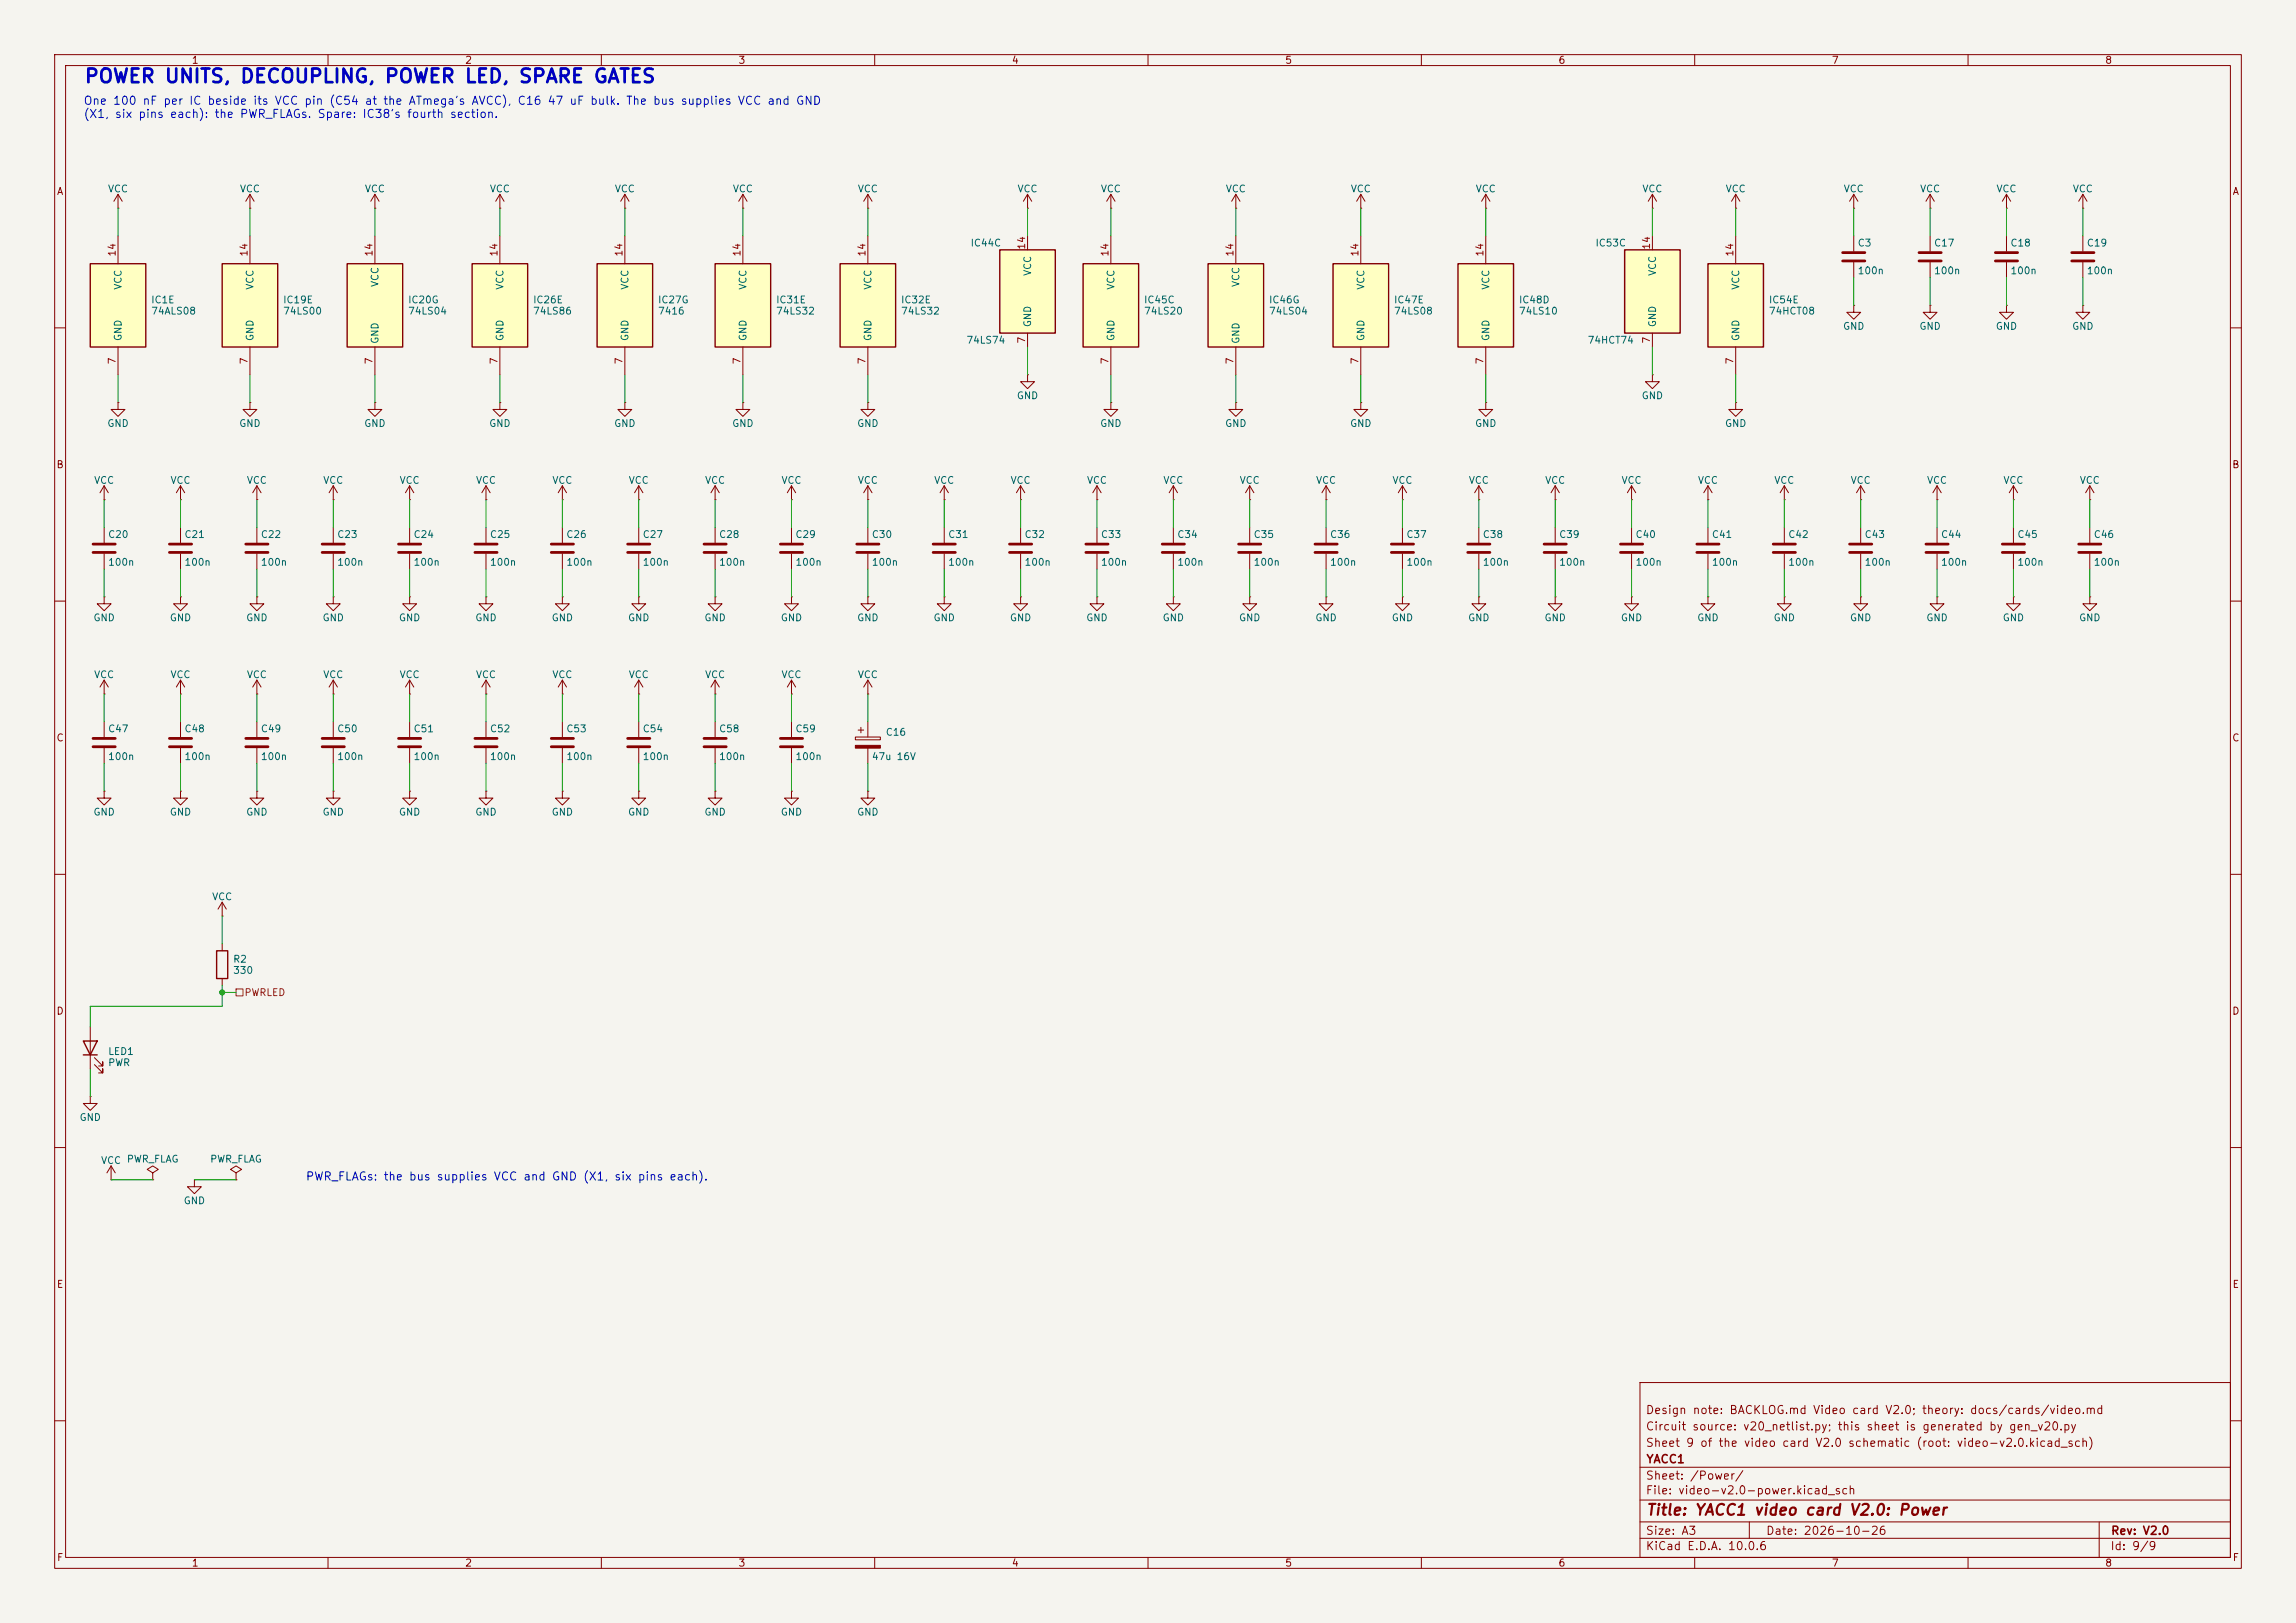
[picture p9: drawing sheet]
<svg xmlns="http://www.w3.org/2000/svg" width="420mm" height="297mm" viewBox="0 0 420 297" stroke-linecap="round" stroke-linejoin="round" font-family="sans-serif">
<defs><g id="words">
<text font-size="2.5" fill="#0000c2" x="15.3" y="15.8">POWER UNITS, DECOUPLING, POWER LED, SPARE GATES</text>
<text font-size="2" fill="#840000" x="301" y="277.8">Title: YACC1 video card V2.0: Power</text>
<g font-size="1.5" fill="#0000c2">
<text x="15.2" y="19.5">One 100 nF per IC beside its VCC pin (C54 at the ATmega's AVCC), C16 47 uF bulk. The bus supplies VCC and GND</text>
<text x="15.2" y="22">(X1, six pins each): the PWR_FLAGs. Spare: IC38's fourth section.</text>
<text x="55.8" y="216.4">PWR_FLAGs: the bus supplies VCC and GND (X1, six pins each).</text>
</g>
<g font-size="1.5" fill="#840000">
<text x="300.9" y="262.1">Circuit source: v20_netlist.py; this sheet is generated by gen_v20.py</text>
<text x="300.9" y="259.1">Design note: BACKLOG.md Video card V2.0; theory: docs/cards/video.md</text>
<text x="300.9" y="265.1">Sheet 9 of the video card V2.0 schematic (root: video-v2.0.kicad_sch)</text>
<text x="301" y="268.1">YACC1</text>
<text x="300.9" y="273.8">File: video-v2.0-power.kicad_sch</text>
<text x="300.9" y="271.1">Sheet: /Power/</text>
<text x="300.9" y="281.2">Size: A3</text>
<text x="322.9" y="281.2">Date: 2026-10-26</text>
<text x="386" y="281.2">Rev: V2.0</text>
<text x="300.9" y="284">KiCad E.D.A. 10.0.6</text>
<text x="385.9" y="284">Id: 9/9</text>
</g>
<g font-size="1.3" fill="#840000">
<text x="35" y="12">1</text>
<text x="85" y="12">2</text>
<text x="135" y="12">3</text>
<text x="185" y="12">4</text>
<text x="235" y="12">5</text>
<text x="285" y="12">6</text>
<text x="335" y="12">7</text>
<text x="385" y="12">8</text>
<text x="10.3" y="36">A</text>
<text x="408.3" y="36">A</text>
<text x="10.2" y="86">B</text>
<text x="408.2" y="86">B</text>
<text x="10.2" y="136">C</text>
<text x="408.2" y="136">C</text>
<text x="10.2" y="186">D</text>
<text x="408.2" y="186">D</text>
<text x="10.3" y="236">E</text>
<text x="408.3" y="236">E</text>
<text x="10.3" y="286">F</text>
<text x="35" y="287">1</text>
<text x="85" y="287">2</text>
<text x="135" y="287">3</text>
<text x="185" y="287">4</text>
<text x="235" y="287">5</text>
<text x="285" y="287">6</text>
<text x="335" y="287">7</text>
<text x="385" y="287">8</text>
<text x="408.3" y="286">F</text>
</g>
<g font-size="1.3" fill="#006464">
<text x="19.6" y="35.5">VCC</text>
<text x="43.8" y="35.5">VCC</text>
<text x="66.6" y="35.5">VCC</text>
<text x="89.5" y="35.5">VCC</text>
<text x="112.4" y="35.5">VCC</text>
<text x="133.9" y="35.5">VCC</text>
<text x="156.8" y="35.5">VCC</text>
<text x="186" y="35.5">VCC</text>
<text x="201.3" y="35.5">VCC</text>
<text x="224.1" y="35.5">VCC</text>
<text x="247" y="35.5">VCC</text>
<text x="269.8" y="35.5">VCC</text>
<text x="300.3" y="35.5">VCC</text>
<text x="315.6" y="35.5">VCC</text>
<text x="337.1" y="35.5">VCC</text>
<text x="351.1" y="35.5">VCC</text>
<text x="365.1" y="35.5">VCC</text>
<text x="379.1" y="35.5">VCC</text>
<text x="177.4" y="45.4">IC44C</text>
<text x="291.7" y="45.4">IC53C</text>
<text x="339.7" y="45.4">C3</text>
<text x="353.7" y="45.4">C17</text>
<text x="367.6" y="45.4">C18</text>
<text x="381.6" y="45.4">C19</text>
<text x="22.6" y="53.1" transform="rotate(-90 22.6 53.1)">VCC</text>
<text x="46.7" y="53.1" transform="rotate(-90 46.7 53.1)">VCC</text>
<text x="69.5" y="52.6" transform="rotate(-90 69.5 52.6)">VCC</text>
<text x="92.4" y="53.1" transform="rotate(-90 92.4 53.1)">VCC</text>
<text x="115.3" y="53.1" transform="rotate(-90 115.3 53.1)">VCC</text>
<text x="136.9" y="53.1" transform="rotate(-90 136.9 53.1)">VCC</text>
<text x="159.7" y="53.1" transform="rotate(-90 159.7 53.1)">VCC</text>
<text x="188.9" y="50.6" transform="rotate(-90 188.9 50.6)">VCC</text>
<text x="204.2" y="53.1" transform="rotate(-90 204.2 53.1)">VCC</text>
<text x="227" y="52.6" transform="rotate(-90 227 52.6)">VCC</text>
<text x="249.9" y="53.1" transform="rotate(-90 249.9 53.1)">VCC</text>
<text x="272.7" y="53.1" transform="rotate(-90 272.7 53.1)">VCC</text>
<text x="303.2" y="50.6" transform="rotate(-90 303.2 50.6)">VCC</text>
<text x="318.5" y="53.1" transform="rotate(-90 318.5 53.1)">VCC</text>
<text x="339.7" y="50.5">100n</text>
<text x="353.7" y="50.5">100n</text>
<text x="367.6" y="50.5">100n</text>
<text x="381.6" y="50.5">100n</text>
<text x="27.6" y="55.8">IC1E</text>
<text x="27.6" y="57.9">74ALS08</text>
<text x="51.7" y="55.8">IC19E</text>
<text x="51.7" y="57.9">74LS00</text>
<text x="74.5" y="55.8">IC20G</text>
<text x="74.5" y="57.9">74LS04</text>
<text x="97.4" y="55.8">IC26E</text>
<text x="97.4" y="57.9">74LS86</text>
<text x="120.3" y="55.8">IC27G</text>
<text x="120.3" y="57.9">7416</text>
<text x="141.9" y="55.8">IC31E</text>
<text x="141.9" y="57.9">74LS32</text>
<text x="164.7" y="55.8">IC32E</text>
<text x="164.7" y="57.9">74LS32</text>
<text x="188.9" y="60" transform="rotate(-90 188.9 60)">GND</text>
<text x="209.2" y="55.8">IC45C</text>
<text x="209.2" y="57.9">74LS20</text>
<text x="232" y="55.8">IC46G</text>
<text x="232" y="57.9">74LS04</text>
<text x="254.9" y="55.8">IC47E</text>
<text x="254.9" y="57.9">74LS08</text>
<text x="277.7" y="55.8">IC48D</text>
<text x="277.7" y="57.9">74LS10</text>
<text x="303.2" y="60" transform="rotate(-90 303.2 60)">GND</text>
<text x="323.5" y="55.8">IC54E</text>
<text x="323.5" y="57.9">74HCT08</text>
<text x="22.6" y="62.5" transform="rotate(-90 22.6 62.5)">GND</text>
<text x="46.7" y="62.5" transform="rotate(-90 46.7 62.5)">GND</text>
<text x="69.5" y="63" transform="rotate(-90 69.5 63)">GND</text>
<text x="92.4" y="62.5" transform="rotate(-90 92.4 62.5)">GND</text>
<text x="115.3" y="62.5" transform="rotate(-90 115.3 62.5)">GND</text>
<text x="136.9" y="62.5" transform="rotate(-90 136.9 62.5)">GND</text>
<text x="159.7" y="62.5" transform="rotate(-90 159.7 62.5)">GND</text>
<text x="176.7" y="63.2">74LS74</text>
<text x="204.2" y="62.5" transform="rotate(-90 204.2 62.5)">GND</text>
<text x="227" y="63" transform="rotate(-90 227 63)">GND</text>
<text x="249.9" y="62.5" transform="rotate(-90 249.9 62.5)">GND</text>
<text x="272.7" y="62.5" transform="rotate(-90 272.7 62.5)">GND</text>
<text x="290.3" y="63.2">74HCT74</text>
<text x="318.5" y="62.5" transform="rotate(-90 318.5 62.5)">GND</text>
<text x="337" y="60.7">GND</text>
<text x="351" y="60.7">GND</text>
<text x="365" y="60.7">GND</text>
<text x="378.9" y="60.7">GND</text>
<text x="185.9" y="73.4">GND</text>
<text x="300.2" y="73.4">GND</text>
<text x="19.5" y="78.4">GND</text>
<text x="43.7" y="78.4">GND</text>
<text x="66.5" y="78.4">GND</text>
<text x="89.4" y="78.4">GND</text>
<text x="112.2" y="78.4">GND</text>
<text x="133.8" y="78.4">GND</text>
<text x="156.7" y="78.4">GND</text>
<text x="201.1" y="78.4">GND</text>
<text x="224" y="78.4">GND</text>
<text x="246.9" y="78.4">GND</text>
<text x="269.7" y="78.4">GND</text>
<text x="315.4" y="78.4">GND</text>
<text x="17.1" y="88.8">VCC</text>
<text x="31.1" y="88.8">VCC</text>
<text x="45" y="88.8">VCC</text>
<text x="59" y="88.8">VCC</text>
<text x="73" y="88.8">VCC</text>
<text x="87" y="88.8">VCC</text>
<text x="100.9" y="88.8">VCC</text>
<text x="114.9" y="88.8">VCC</text>
<text x="128.9" y="88.8">VCC</text>
<text x="142.8" y="88.8">VCC</text>
<text x="156.8" y="88.8">VCC</text>
<text x="170.8" y="88.8">VCC</text>
<text x="184.7" y="88.8">VCC</text>
<text x="198.7" y="88.8">VCC</text>
<text x="212.7" y="88.8">VCC</text>
<text x="226.7" y="88.8">VCC</text>
<text x="240.6" y="88.8">VCC</text>
<text x="254.6" y="88.8">VCC</text>
<text x="268.6" y="88.8">VCC</text>
<text x="282.5" y="88.8">VCC</text>
<text x="296.5" y="88.8">VCC</text>
<text x="310.5" y="88.8">VCC</text>
<text x="324.4" y="88.8">VCC</text>
<text x="338.4" y="88.8">VCC</text>
<text x="352.4" y="88.8">VCC</text>
<text x="366.4" y="88.8">VCC</text>
<text x="380.3" y="88.8">VCC</text>
<text x="19.7" y="98.8">C20</text>
<text x="33.6" y="98.8">C21</text>
<text x="47.6" y="98.8">C22</text>
<text x="61.6" y="98.8">C23</text>
<text x="75.5" y="98.8">C24</text>
<text x="89.5" y="98.8">C25</text>
<text x="103.5" y="98.8">C26</text>
<text x="117.5" y="98.8">C27</text>
<text x="131.4" y="98.8">C28</text>
<text x="145.4" y="98.8">C29</text>
<text x="159.4" y="98.8">C30</text>
<text x="173.3" y="98.8">C31</text>
<text x="187.3" y="98.8">C32</text>
<text x="201.3" y="98.8">C33</text>
<text x="215.2" y="98.8">C34</text>
<text x="229.2" y="98.8">C35</text>
<text x="243.2" y="98.8">C36</text>
<text x="257.2" y="98.8">C37</text>
<text x="271.1" y="98.8">C38</text>
<text x="285.1" y="98.8">C39</text>
<text x="299.1" y="98.8">C40</text>
<text x="313" y="98.8">C41</text>
<text x="327" y="98.8">C42</text>
<text x="341" y="98.8">C43</text>
<text x="354.9" y="98.8">C44</text>
<text x="368.9" y="98.8">C45</text>
<text x="382.9" y="98.8">C46</text>
<text x="19.7" y="103.8">100n</text>
<text x="33.6" y="103.8">100n</text>
<text x="47.6" y="103.8">100n</text>
<text x="61.6" y="103.8">100n</text>
<text x="75.5" y="103.8">100n</text>
<text x="89.5" y="103.8">100n</text>
<text x="103.5" y="103.8">100n</text>
<text x="117.5" y="103.8">100n</text>
<text x="131.4" y="103.8">100n</text>
<text x="145.4" y="103.8">100n</text>
<text x="159.4" y="103.8">100n</text>
<text x="173.3" y="103.8">100n</text>
<text x="187.3" y="103.8">100n</text>
<text x="201.3" y="103.8">100n</text>
<text x="215.2" y="103.8">100n</text>
<text x="229.2" y="103.8">100n</text>
<text x="243.2" y="103.8">100n</text>
<text x="257.2" y="103.8">100n</text>
<text x="271.1" y="103.8">100n</text>
<text x="285.1" y="103.8">100n</text>
<text x="299.1" y="103.8">100n</text>
<text x="313" y="103.8">100n</text>
<text x="327" y="103.8">100n</text>
<text x="341" y="103.8">100n</text>
<text x="354.9" y="103.8">100n</text>
<text x="368.9" y="103.8">100n</text>
<text x="382.9" y="103.8">100n</text>
<text x="17" y="114">GND</text>
<text x="31" y="114">GND</text>
<text x="44.9" y="114">GND</text>
<text x="58.9" y="114">GND</text>
<text x="72.9" y="114">GND</text>
<text x="86.8" y="114">GND</text>
<text x="100.8" y="114">GND</text>
<text x="114.8" y="114">GND</text>
<text x="128.7" y="114">GND</text>
<text x="142.7" y="114">GND</text>
<text x="156.7" y="114">GND</text>
<text x="170.7" y="114">GND</text>
<text x="184.6" y="114">GND</text>
<text x="198.6" y="114">GND</text>
<text x="212.6" y="114">GND</text>
<text x="226.5" y="114">GND</text>
<text x="240.5" y="114">GND</text>
<text x="254.5" y="114">GND</text>
<text x="268.4" y="114">GND</text>
<text x="282.4" y="114">GND</text>
<text x="296.4" y="114">GND</text>
<text x="310.4" y="114">GND</text>
<text x="324.3" y="114">GND</text>
<text x="338.3" y="114">GND</text>
<text x="352.3" y="114">GND</text>
<text x="366.2" y="114">GND</text>
<text x="380.2" y="114">GND</text>
<text x="17.1" y="124.4">VCC</text>
<text x="31.1" y="124.4">VCC</text>
<text x="45" y="124.4">VCC</text>
<text x="59" y="124.4">VCC</text>
<text x="73" y="124.4">VCC</text>
<text x="87" y="124.4">VCC</text>
<text x="100.9" y="124.4">VCC</text>
<text x="114.9" y="124.4">VCC</text>
<text x="128.9" y="124.4">VCC</text>
<text x="142.8" y="124.4">VCC</text>
<text x="156.8" y="124.4">VCC</text>
<text x="19.7" y="134.3">C47</text>
<text x="33.6" y="134.3">C48</text>
<text x="47.6" y="134.3">C49</text>
<text x="61.6" y="134.3">C50</text>
<text x="75.5" y="134.3">C51</text>
<text x="89.5" y="134.3">C52</text>
<text x="103.5" y="134.3">C53</text>
<text x="117.5" y="134.3">C54</text>
<text x="131.4" y="134.3">C58</text>
<text x="145.4" y="134.3">C59</text>
<text x="161.9" y="134.9">C16</text>
<text x="19.7" y="139.4">100n</text>
<text x="33.6" y="139.4">100n</text>
<text x="47.6" y="139.4">100n</text>
<text x="61.6" y="139.4">100n</text>
<text x="75.5" y="139.4">100n</text>
<text x="89.5" y="139.4">100n</text>
<text x="103.5" y="139.4">100n</text>
<text x="117.5" y="139.4">100n</text>
<text x="131.4" y="139.4">100n</text>
<text x="145.4" y="139.4">100n</text>
<text x="159.4" y="139.4">47u 16V</text>
<text x="17" y="149.6">GND</text>
<text x="31" y="149.6">GND</text>
<text x="44.9" y="149.6">GND</text>
<text x="58.9" y="149.6">GND</text>
<text x="72.9" y="149.6">GND</text>
<text x="86.8" y="149.6">GND</text>
<text x="100.8" y="149.6">GND</text>
<text x="114.8" y="149.6">GND</text>
<text x="128.7" y="149.6">GND</text>
<text x="142.7" y="149.6">GND</text>
<text x="156.7" y="149.6">GND</text>
<text x="38.7" y="165">VCC</text>
<text x="42.5" y="176.5">R2</text>
<text x="42.5" y="178.5">330</text>
<text x="19.7" y="193.4">LED1</text>
<text x="19.7" y="195.4">PWR</text>
<text x="14.4" y="205.4">GND</text>
<text x="18.4" y="213.3">VCC PWR_FLAG</text>
<text x="38.3" y="213.1">PWR_FLAG</text>
<text x="33.5" y="220.7">GND</text>
</g>
<g font-size="1.3" fill="#a90000">
<text x="21.5" y="47.1" transform="rotate(-90 21.5 47.1)">14</text>
<text x="45.6" y="47.1" transform="rotate(-90 45.6 47.1)">14</text>
<text x="68.4" y="47.1" transform="rotate(-90 68.4 47.1)">14</text>
<text x="91.3" y="47.1" transform="rotate(-90 91.3 47.1)">14</text>
<text x="114.2" y="47.1" transform="rotate(-90 114.2 47.1)">14</text>
<text x="135.8" y="47.1" transform="rotate(-90 135.8 47.1)">14</text>
<text x="158.6" y="47.1" transform="rotate(-90 158.6 47.1)">14</text>
<text x="187.8" y="45.8" transform="rotate(-90 187.8 45.8)">14</text>
<text x="203.1" y="47.1" transform="rotate(-90 203.1 47.1)">14</text>
<text x="225.9" y="47.1" transform="rotate(-90 225.9 47.1)">14</text>
<text x="248.8" y="47.1" transform="rotate(-90 248.8 47.1)">14</text>
<text x="271.6" y="47.1" transform="rotate(-90 271.6 47.1)">14</text>
<text x="302.1" y="45.8" transform="rotate(-90 302.1 45.8)">14</text>
<text x="317.4" y="47.1" transform="rotate(-90 317.4 47.1)">14</text>
<text x="187.8" y="63" transform="rotate(-90 187.8 63)">7</text>
<text x="302.1" y="63" transform="rotate(-90 302.1 63)">7</text>
<text x="21.5" y="66.8" transform="rotate(-90 21.5 66.8)">7</text>
<text x="45.6" y="66.8" transform="rotate(-90 45.6 66.8)">7</text>
<text x="68.4" y="66.8" transform="rotate(-90 68.4 66.8)">7</text>
<text x="91.3" y="66.8" transform="rotate(-90 91.3 66.8)">7</text>
<text x="114.2" y="66.8" transform="rotate(-90 114.2 66.8)">7</text>
<text x="135.8" y="66.8" transform="rotate(-90 135.8 66.8)">7</text>
<text x="158.6" y="66.8" transform="rotate(-90 158.6 66.8)">7</text>
<text x="203.1" y="66.8" transform="rotate(-90 203.1 66.8)">7</text>
<text x="225.9" y="66.8" transform="rotate(-90 225.9 66.8)">7</text>
<text x="248.8" y="66.8" transform="rotate(-90 248.8 66.8)">7</text>
<text x="271.6" y="66.8" transform="rotate(-90 271.6 66.8)">7</text>
<text x="317.4" y="66.8" transform="rotate(-90 317.4 66.8)">7</text>
</g>
<text font-size="1.3" fill="#725600" x="44.6" y="182.6">PWRLED</text>
</g></defs>
<path d="M0 0h420v297h-420z" fill="#f5f4ef" stroke="#f5f4ef" stroke-width=".18"/>
<g fill="none" stroke="#840000" stroke-width=".18">
<path d="M10 10h400v277h-400zM12 12h396v273h-396zM60 10v2M110 10v2M160 10v2M210 10v2M260 10v2M310 10v2M360 10v2M188 38.1h.1M188 35.6l-.8 1.2M188 35.6l.7 1.2"/>
<path d="M188 35.6v2.5M10 60h2M408 60h2M74.9 96.5v2.8M10 110h2M74.9 101.3v2.8M408 110h2M10 160h2M144.8 144.8v1.3h1.2l-1.2 1.2-1.3-1.2h1.3M144.8 144.8h.1M408 160h2M10 210h2"/>
<path d="M408 210h2M300 253h108v32h-108zM10 260h2M300 278.5h108M300 274.5h108M300 268.5h108M320 278.5v3M384 278.5v6.5M408 260h2M60 285v2M110 285v2M160 285v2"/>
<path d="M210 285v2M260 285v2M300 281.5h108M310 285v2M360 285v2"/>
</g>
<path d="M72.9 99.6h4.1M72.9 101.1h4.1" fill="none" stroke="#840000" stroke-width=".51"/>
<path d="M198.1 48.3h10.2v15.2h-10.2z" fill="#ffffc2"/>
<path d="M198.1 48.3h10.2v15.2h-10.2zM15.2 190.5h2.6l-1.3 2.5zM15.2 193h2.6" fill="none" stroke="#840000" stroke-width=".25"/>
<g fill="none" stroke="#840000" stroke-width=".18">
<path d="M203.2 43.2v5.1M188 68.6v1.3h1.2l-1.2 1.2-1.3-1.2h1.3M188 68.6h.1M203.2 63.5v5.1M284.5 91.4h.1M284.5 88.9l-.8 1.3M284.5 88.9l.7 1.3M284.5 88.9v2.5M326.4 96.5v2.8M284.5 109.2v1.3h1.2l-1.2 1.3-1.3-1.3h1.3M284.5 109.2h.1M326.4 101.3v2.8"/>
<path d="M116.8 132.1v2.8M116.8 136.9v2.8M144.8 132.1v2.8M144.8 136.9v2.8M40.6 167.6h.1M40.6 165.1l-.7 1.3M40.6 165.1l.8 1.3M40.6 165.1v2.5M16.5 188v7.6M17.3 194.8l1.5 1.5v-.7v.7h-.8M17.3 193.5l1.5 1.6v-.8v.8h-.8M43.2 214.6l1-.6-1-.6-1 .6 1 .6v1.3"/>
<path d="M43.2 215.9h.1"/>
</g>
<path d="M324.4 99.6h4M324.4 101.1h4M114.8 135.1h4.1M114.8 136.7h4.1M142.7 135.1h4.1M142.7 136.7h4.1" fill="none" stroke="#840000" stroke-width=".51"/>
<path d="M312.4 48.3h10.2v15.2h-10.2z" fill="#ffffc2"/>
<path d="M312.4 48.3h10.2v15.2h-10.2z" fill="none" stroke="#840000" stroke-width=".25"/>
<g fill="none" stroke="#840000" stroke-width=".18">
<path d="M302.3 38.1h.1M302.3 35.6l-.8 1.2M302.3 35.6l.7 1.2M302.3 35.6v2.5M317.5 43.2v5.1M302.3 68.6v1.3h1.2l-1.2 1.2-1.3-1.2h1.3M302.3 68.6h.1M317.5 73.7v1.2h1.3l-1.3 1.3-1.3-1.3h1.3M317.5 73.7h.1M317.5 63.5v5.1M298.4 91.4h.1M298.4 88.9v2.5"/>
<path d="M298.4 96.5v2.8M298.4 88.9l-.7 1.3M298.4 88.9l.8 1.3M312.4 91.4h.1M312.4 88.9l-.7 1.3M312.4 88.9l.8 1.3M312.4 88.9v2.5M326.4 91.4h.1M326.4 88.9l-.8 1.3M326.4 88.9l.8 1.3M326.4 88.9v2.5M298.4 109.2v1.3h1.3l-1.3 1.3-1.2-1.3h1.2"/>
<path d="M298.4 109.2h.1M298.4 101.3v2.8M19 127h.1M19 124.5l-.7 1.2M19 124.5l.8 1.2M19 124.5v2.5M19 144.8v1.3h1.3l-1.3 1.2-1.2-1.2h1.2M19 144.8h.1M20.3 215.9h.1M20.3 213.4l-.7 1.2M20.3 213.4l.8 1.2M20.3 213.4v2.5"/>
<path d="M27.9 214.6l1.1-.6-1.1-.6-1 .6 1 .6v1.3M27.9 215.9h.1M35.6 215.9v1.3h1.2l-1.2 1.2-1.3-1.2h1.3M35.6 215.9h.1"/>
</g>
<path d="M296.4 99.6h4.1M296.4 101.1h4.1" fill="none" stroke="#840000" stroke-width=".51"/>
<path d="M297.2 45.7h10.1v15.3h-10.1z" fill="#ffffc2"/>
<path d="M297.2 45.7h10.1v15.3h-10.1z" fill="none" stroke="#840000" stroke-width=".25"/>
<g fill="none" stroke="#840000" stroke-width=".18">
<path d="M203.2 38.1h.1M203.2 35.6l-.8 1.2M203.2 35.6l.8 1.2M203.2 35.6v2.5M317.5 38.1h.1M317.5 35.6l-.8 1.2M317.5 35.6l.8 1.2M317.5 35.6v2.5M339.1 38.1h.1M339.1 35.6v2.5M339.1 35.6l-.8 1.2M339.1 35.6l.8 1.2"/>
<path d="M353.1 38.1h.1M353.1 35.6v2.5M353.1 35.6l-.8 1.2M353.1 35.6l.7 1.2M367 38.1h.1M367 35.6v2.5M367 35.6l-.7 1.2M367 35.6l.8 1.2M381 38.1h.1M381 35.6v2.5M381 35.6l-.8 1.2M381 35.6l.8 1.2"/>
<path d="M302.3 43.2v2.5M339.1 55.9v1.3h1.3l-1.3 1.2-1.3-1.2h1.3M339.1 55.9h.1M339.1 43.2v2.8M339.1 48v2.8M353.1 55.9v1.3h1.2l-1.2 1.2-1.3-1.2h1.3M353.1 55.9h.1M353.1 43.2v2.8M353.1 48v2.8M367 55.9v1.3h1.3l-1.3 1.2-1.2-1.2h1.2M367 55.9h.1M367 43.2v2.8"/>
<path d="M367 48v2.8M381 55.9v1.3h1.3l-1.3 1.2-1.3-1.2h1.3M381 55.9h.1M381 43.2v2.8M381 48v2.8M302.3 61v2.5M33 91.4h.1M33 88.9v2.5M33 96.5v2.8M33 88.9l-.7 1.3M33 88.9l.8 1.3M47 91.4h.1"/>
<path d="M47 88.9l-.8 1.3M47 88.9l.8 1.3M47 88.9v2.5M47 96.5v2.8M61 91.4h.1M61 88.9v2.5M61 96.5v2.8M61 88.9l-.8 1.3M61 88.9l.7 1.3M186.7 91.4h.1M186.7 88.9v2.5M186.7 96.5v2.8"/>
<path d="M186.7 88.9l-.8 1.3M186.7 88.9l.8 1.3M200.7 91.4h.1M200.7 88.9v2.5M200.7 96.5v2.8M200.7 88.9l-.8 1.3M200.7 88.9l.7 1.3M214.6 91.4h.1M214.6 88.9v2.5M214.6 96.5v2.8M214.6 88.9l-.7 1.3M214.6 88.9l.8 1.3"/>
<path d="M340.4 91.4h.1M340.4 88.9v2.5M340.4 96.5v2.8M340.4 88.9l-.8 1.3M340.4 88.9l.7 1.3M354.3 91.4h.1M354.3 88.9v2.5M354.3 96.5v2.8M354.3 88.9l-.7 1.3M354.3 88.9l.8 1.3M368.3 91.4h.1M368.3 88.9v2.5"/>
<path d="M368.3 96.5v2.8M368.3 88.9l-.8 1.3M368.3 88.9l.8 1.3M382.3 91.4h.1M382.3 88.9v2.5M382.3 96.5v2.8M382.3 88.9l-.8 1.3M382.3 88.9l.7 1.3M33 109.2v1.3h1.3l-1.3 1.3-1.3-1.3h1.3M33 109.2h.1M33 101.3v2.8M47 109.2v1.3h1.3l-1.3 1.3-1.3-1.3h1.3"/>
<path d="M47 109.2h.1M47 101.3v2.8M61 109.2v1.3h1.2l-1.2 1.3-1.3-1.3h1.3M61 109.2h.1M61 101.3v2.8M186.7 109.2v1.3h1.3l-1.3 1.3-1.3-1.3h1.3M186.7 109.2h.1M186.7 101.3v2.8M200.7 109.2v1.3h1.2l-1.2 1.3-1.3-1.3h1.3M200.7 109.2h.1M200.7 101.3v2.8M214.6 109.2v1.3h1.3l-1.3 1.3-1.2-1.3h1.2"/>
<path d="M214.6 109.2h.1M214.6 101.3v2.8M340.4 109.2v1.3h1.2l-1.2 1.3-1.3-1.3h1.3M340.4 109.2h.1M340.4 101.3v2.8M354.3 109.2v1.3h1.3l-1.3 1.3-1.2-1.3h1.2M354.3 109.2h.1M354.3 101.3v2.8M368.3 109.2v1.3h1.3l-1.3 1.3-1.3-1.3h1.3M368.3 109.2h.1M368.3 101.3v2.8M382.3 109.2v1.3h1.2l-1.2 1.3-1.3-1.3h1.3"/>
<path d="M382.3 109.2h.1M382.3 101.3v2.8M19 132.1v2.8M19 136.9v2.8M33 127h.1M33 124.5v2.5M33 132.1v2.8M33 136.9v2.8M33 124.5l-.7 1.2M33 124.5l.8 1.2M47 127h.1M47 124.5v2.5"/>
<path d="M47 132.1v2.8M47 136.9v2.8M47 124.5l-.8 1.2M47 124.5l.8 1.2M61 127h.1M61 124.5l-.8 1.2M61 124.5l.7 1.2M61 124.5v2.5M61 132.1v2.8M61 136.9v2.8M130.8 127h.1M130.8 124.5v2.5"/>
<path d="M130.8 132.1v2.8M130.8 136.9v2.8M130.8 124.5l-.8 1.2M130.8 124.5l.8 1.2M144.8 127h.1M144.8 124.5l-.8 1.2M144.8 124.5l.7 1.2M144.8 124.5v2.5M33 144.8v1.3h1.3l-1.3 1.2-1.3-1.2h1.3M33 144.8h.1M47 144.8v1.3h1.3l-1.3 1.2-1.3-1.2h1.3M47 144.8h.1"/>
<path d="M61 144.8v1.3h1.2l-1.2 1.2-1.3-1.2h1.3M61 144.8h.1"/>
</g>
<g fill="none" stroke="#840000" stroke-width=".51">
<path d="M337.1 46.2h4M337.1 47.8h4M351 46.2h4.1M351 47.8h4.1M365 46.2h4.1M365 47.8h4.1M379 46.2h4M379 47.8h4M31 99.6h4.1M45 99.6h4M58.9 99.6h4.1M184.7 99.6h4"/>
<path d="M198.6 99.6h4.1M212.6 99.6h4.1M338.3 99.6h4.1M352.3 99.6h4.1M366.3 99.6h4M380.2 99.6h4.1M31 101.1h4.1M45 101.1h4M58.9 101.1h4.1M184.7 101.1h4M198.6 101.1h4.1M212.6 101.1h4.1"/>
<path d="M338.3 101.1h4.1M352.3 101.1h4.1M366.3 101.1h4M380.2 101.1h4.1M17 135.1h4.1M17 136.7h4.1M31 135.1h4.1M31 136.7h4.1M45 135.1h4M45 136.7h4M58.9 135.1h4.1M58.9 136.7h4.1"/>
<path d="M128.8 135.1h4M128.8 136.7h4"/>
</g>
<path d="M182.9 45.7h10.1v15.3h-10.1z" fill="#ffffc2"/>
<path d="M182.9 45.7h10.1v15.3h-10.1zM39.6 174h2.1v5.1h-2.1z" fill="none" stroke="#840000" stroke-width=".25"/>
<g fill="none" stroke="#840000" stroke-width=".18">
<path d="M248.9 38.1h.1M248.9 35.6l-.7 1.2M248.9 35.6l.8 1.2M248.9 35.6v2.5M188 43.2v2.5M188 61v2.5M203.2 73.7v1.2h1.3l-1.3 1.3-1.3-1.3h1.3M203.2 73.7h.1M116.8 91.4h.1M116.8 88.9l-.7 1.3M116.8 88.9l.8 1.3M116.8 88.9v2.5"/>
<path d="M284.5 96.5v2.8M312.4 96.5v2.8M116.8 109.2v1.3h1.3l-1.3 1.3-1.2-1.3h1.2M116.8 109.2h.1M284.5 101.3v2.8M312.4 109.2v1.3h1.3l-1.3 1.3-1.3-1.3h1.3M312.4 109.2h.1M312.4 101.3v2.8M326.4 109.2v1.3h1.3l-1.3 1.3-1.3-1.3h1.3M326.4 109.2h.1M130.8 144.8v1.3h1.3l-1.3 1.2-1.3-1.2h1.3M130.8 144.8h.1"/>
<path d="M40.6 172.7v1.3M40.6 179.1v1.2"/>
</g>
<path d="M282.4 99.6h4.1M310.4 99.6h4.1M282.4 101.1h4.1M310.4 101.1h4.1" fill="none" stroke="#840000" stroke-width=".51"/>
<path d="M243.8 48.3h10.2v15.2h-10.2z" fill="#ffffc2"/>
<path d="M243.8 48.3h10.2v15.2h-10.2z" fill="none" stroke="#840000" stroke-width=".25"/>
<path d="M248.9 43.2v5.1M248.9 73.7v1.2h1.3l-1.3 1.3-1.3-1.3h1.3M248.9 73.7h.1M248.9 63.5v5.1M102.9 127h.1M102.9 124.5l-.8 1.2M102.9 124.5l.7 1.2M102.9 124.5v2.5M116.8 127h.1M116.8 124.5l-.7 1.2M116.8 124.5l.8 1.2M116.8 124.5v2.5" fill="none" stroke="#840000" stroke-width=".18"/>
<path d="M221 48.3h10.1v15.2h-10.1z" fill="#ffffc2"/>
<path d="M221 48.3h10.1v15.2h-10.1z" fill="none" stroke="#840000" stroke-width=".25"/>
<g fill="none" stroke="#840000" stroke-width=".18">
<path d="M226.1 38.1h.1M226.1 35.6v2.5M226.1 35.6l-.8 1.2M226.1 35.6l.7 1.2M226.1 43.2v5.1M226.1 63.5v5.1M271.8 73.7v1.2h1.2l-1.2 1.3-1.3-1.3h1.3M271.8 73.7h.1M88.9 127h.1M88.9 124.5l-.8 1.2M88.9 124.5l.8 1.2M88.9 124.5v2.5"/>
<path d="M88.9 132.1v2.8M88.9 136.9v2.8M102.9 132.1v2.8M102.9 136.9v2.8"/>
</g>
<path d="M86.9 135.1h4M86.9 136.7h4M100.8 135.1h4.1M100.8 136.7h4.1" fill="none" stroke="#840000" stroke-width=".51"/>
<path d="M266.7 48.3h10.2v15.2h-10.2z" fill="#ffffc2"/>
<path d="M266.7 48.3h10.2v15.2h-10.2z" fill="none" stroke="#840000" stroke-width=".25"/>
<g fill="none" stroke="#840000" stroke-width=".18">
<path d="M271.8 38.1h.1M271.8 35.6v2.5M271.8 35.6l-.8 1.2M271.8 35.6l.7 1.2M271.8 43.2v5.1M226.1 73.7v1.2h1.2l-1.2 1.3-1.3-1.3h1.3M226.1 73.7h.1M271.8 63.5v5.1M228.6 91.4h.1M228.6 88.9l-.8 1.3M228.6 88.9l.8 1.3M228.6 88.9v2.5"/>
<path d="M228.6 96.5v2.8M242.6 91.4h.1M242.6 88.9l-.8 1.3M242.6 88.9l.7 1.3M242.6 88.9v2.5M242.6 96.5v2.8M256.5 91.4h.1M256.5 88.9v2.5M256.5 96.5v2.8M256.5 88.9l-.7 1.3M256.5 88.9l.8 1.3M270.5 91.4h.1"/>
<path d="M270.5 88.9v2.5M270.5 96.5v2.8M270.5 88.9l-.8 1.3M270.5 88.9l.8 1.3M228.6 109.2v1.3h1.3l-1.3 1.3-1.3-1.3h1.3M228.6 109.2h.1M228.6 101.3v2.8M242.6 109.2v1.3h1.2l-1.2 1.3-1.3-1.3h1.3M242.6 109.2h.1M242.6 101.3v2.8M256.5 109.2v1.3h1.3l-1.3 1.3-1.2-1.3h1.2M256.5 109.2h.1"/>
<path d="M256.5 101.3v2.8M270.5 109.2v1.3h1.3l-1.3 1.3-1.3-1.3h1.3M270.5 109.2h.1M270.5 101.3v2.8M74.9 127h.1M74.9 124.5v2.5M74.9 132.1v2.8M74.9 136.9v2.8M74.9 124.5l-.7 1.2M74.9 124.5l.8 1.2M156.5 134.9h4.5v.5h-4.5zM157 133.6h1"/>
<path d="M157.5 133.1v1M158.7 127h.1M158.7 124.5l-.7 1.2M158.7 124.5l.8 1.2M158.7 124.5v2.5M158.7 132.1v2.8M158.7 136.9v2.8M74.9 144.8v1.3h1.3l-1.3 1.2-1.2-1.2h1.2M74.9 144.8h.1M88.9 144.8v1.3h1.3l-1.3 1.2-1.3-1.2h1.3M88.9 144.8h.1M102.9 144.8v1.3h1.2l-1.2 1.2-1.3-1.2h1.3"/>
<path d="M102.9 144.8h.1M116.8 144.8v1.3h1.3l-1.3 1.2-1.2-1.2h1.2M116.8 144.8h.1M158.7 144.8v1.3h1.3l-1.3 1.2-1.2-1.2h1.2M158.7 144.8h.1"/>
</g>
<path d="M156.5 136.4h4.5v.5h-4.5z" fill="#840000" stroke="#840000" stroke-width=".18"/>
<path d="M226.6 99.6h4M240.5 99.6h4.1M254.5 99.6h4.1M268.5 99.6h4M226.6 101.1h4M240.5 101.1h4.1M254.5 101.1h4.1M268.5 101.1h4M72.9 135.1h4.1M72.9 136.7h4.1" fill="none" stroke="#840000" stroke-width=".51"/>
<path d="M16.5 48.3h10.2v15.2h-10.2z" fill="#ffffc2"/>
<path d="M16.5 48.3h10.2v15.2h-10.2z" fill="none" stroke="#840000" stroke-width=".25"/>
<path d="M21.6 43.2v5.1M21.6 73.7v1.2h1.3l-1.3 1.3-1.3-1.3h1.3M21.6 73.7h.1M21.6 63.5v5.1M172.7 91.4h.1M172.7 88.9l-.7 1.3M172.7 88.9l.8 1.3M172.7 88.9v2.5M172.7 96.5v2.8M172.7 109.2v1.3h1.3l-1.3 1.3-1.3-1.3h1.3M172.7 109.2h.1M172.7 101.3v2.8" fill="none" stroke="#840000" stroke-width=".18"/>
<path d="M170.7 99.6h4.1M170.7 101.1h4.1" fill="none" stroke="#840000" stroke-width=".51"/>
<path d="M40.6 48.3h10.2v15.2h-10.2z" fill="#ffffc2"/>
<path d="M40.6 48.3h10.2v15.2h-10.2z" fill="none" stroke="#840000" stroke-width=".25"/>
<g fill="none" stroke="#840000" stroke-width=".18">
<path d="M45.7 38.1h.1M45.7 35.6v2.5M45.7 35.6l-.7 1.2M45.7 35.6l.8 1.2M114.3 38.1h.1M114.3 35.6l-.8 1.2M114.3 35.6l.8 1.2M114.3 35.6v2.5M158.7 38.1h.1M158.7 35.6l-.7 1.2M158.7 35.6l.8 1.2M158.7 35.6v2.5"/>
<path d="M45.7 43.2v5.1M45.7 73.7v1.2h1.3l-1.3 1.3-1.3-1.3h1.3M45.7 73.7h.1M45.7 63.5v5.1M158.7 73.7v1.2h1.3l-1.3 1.3-1.2-1.3h1.2M158.7 73.7h.1"/>
</g>
<path d="M153.7 48.3h10.1v15.2h-10.1z" fill="#ffffc2"/>
<path d="M153.7 48.3h10.1v15.2h-10.1z" fill="none" stroke="#840000" stroke-width=".25"/>
<g fill="none" stroke="#840000" stroke-width=".18">
<path d="M21.6 38.1h.1M21.6 35.6l-.8 1.2M21.6 35.6l.8 1.2M21.6 35.6v2.5M68.6 38.1h.1M68.6 35.6l-.8 1.2M68.6 35.6l.7 1.2M68.6 35.6v2.5M91.4 38.1h.1M91.4 35.6l-.7 1.2M91.4 35.6l.8 1.2M91.4 35.6v2.5"/>
<path d="M158.7 43.2v5.1M158.7 63.5v5.1"/>
</g>
<path d="M86.4 48.3h10.1v15.2h-10.1z" fill="#ffffc2"/>
<path d="M86.4 48.3h10.1v15.2h-10.1z" fill="none" stroke="#840000" stroke-width=".25"/>
<path d="M91.4 43.2v5.1M91.4 63.5v5.1M158.7 109.2v1.3h1.3l-1.3 1.3-1.2-1.3h1.2M158.7 109.2h.1" fill="none" stroke="#840000" stroke-width=".18"/>
<path d="M109.2 48.3h10.2v15.2h-10.2z" fill="#ffffc2"/>
<path d="M109.2 48.3h10.2v15.2h-10.2z" fill="none" stroke="#840000" stroke-width=".25"/>
<g fill="none" stroke="#840000" stroke-width=".18">
<path d="M114.3 43.2v5.1M91.4 73.7v1.2h1.3l-1.3 1.3-1.2-1.3h1.2M91.4 73.7h.1M114.3 73.7v1.2h1.3l-1.3 1.3-1.3-1.3h1.3M114.3 73.7h.1M114.3 63.5v5.1M135.9 73.7v1.2h1.3l-1.3 1.3-1.3-1.3h1.3M135.9 73.7h.1M19 91.4h.1M19 88.9v2.5M19 96.5v2.8M19 88.9l-.7 1.3"/>
<path d="M19 88.9l.8 1.3M74.9 91.4h.1M74.9 88.9l-.7 1.3M74.9 88.9l.8 1.3M74.9 88.9v2.5M88.9 91.4h.1M88.9 88.9v2.5M88.9 96.5v2.8M88.9 88.9l-.8 1.3M88.9 88.9l.8 1.3M102.9 91.4h.1M102.9 88.9v2.5"/>
<path d="M102.9 96.5v2.8M102.9 88.9l-.8 1.3M102.9 88.9l.7 1.3M130.8 91.4h.1M130.8 88.9l-.8 1.3M130.8 88.9l.8 1.3M130.8 88.9v2.5M130.8 96.5v2.8M144.8 91.4h.1M144.8 88.9l-.8 1.3M144.8 88.9l.7 1.3M144.8 88.9v2.5"/>
<path d="M144.8 96.5v2.8M158.7 91.4h.1M158.7 88.9l-.7 1.3M158.7 88.9l.8 1.3M158.7 88.9v2.5M158.7 96.5v2.8M19 109.2v1.3h1.3l-1.3 1.3-1.2-1.3h1.2M19 109.2h.1M19 101.3v2.8M74.9 109.2v1.3h1.3l-1.3 1.3-1.2-1.3h1.2M74.9 109.2h.1M88.9 109.2v1.3h1.3l-1.3 1.3-1.3-1.3h1.3"/>
<path d="M88.9 109.2h.1M88.9 101.3v2.8M102.9 109.2v1.3h1.2l-1.2 1.3-1.3-1.3h1.3M102.9 109.2h.1M102.9 101.3v2.8M130.8 109.2v1.3h1.3l-1.3 1.3-1.3-1.3h1.3M130.8 109.2h.1M130.8 101.3v2.8M144.8 109.2v1.3h1.2l-1.2 1.3-1.3-1.3h1.3M144.8 109.2h.1M144.8 101.3v2.8M158.7 101.3v2.8"/>
<path d="M16.5 200.7v1.2h1.3l-1.3 1.3-1.3-1.3h1.3M16.5 200.7h.1"/>
</g>
<path d="M17 99.6h4.1M86.9 99.6h4M100.8 99.6h4.1M128.8 99.6h4M142.7 99.6h4.1M156.7 99.6h4.1M17 101.1h4.1M86.9 101.1h4M100.8 101.1h4.1M128.8 101.1h4M142.7 101.1h4.1M156.7 101.1h4.1" fill="none" stroke="#840000" stroke-width=".51"/>
<path d="M63.5 48.3h10.2v15.2h-10.2z" fill="#ffffc2"/>
<path d="M63.5 48.3h10.2v15.2h-10.2z" fill="none" stroke="#840000" stroke-width=".25"/>
<path d="M135.9 38.1h.1M135.9 35.6l-.8 1.2M135.9 35.6l.8 1.2M135.9 35.6v2.5M68.6 43.2v5.1M68.6 73.7v1.2h1.2l-1.2 1.3-1.3-1.3h1.3M68.6 73.7h.1M68.6 63.5v5.1" fill="none" stroke="#840000" stroke-width=".18"/>
<path d="M130.8 48.3h10.2v15.2h-10.2z" fill="#ffffc2"/>
<path d="M130.8 48.3h10.2v15.2h-10.2z" fill="none" stroke="#840000" stroke-width=".25"/>
<path d="M135.9 43.2v5.1M135.9 63.5v5.1M116.8 96.5v2.8M116.8 101.3v2.8" fill="none" stroke="#840000" stroke-width=".18"/>
<path d="M114.8 99.6h4.1M114.8 101.1h4.1" fill="none" stroke="#840000" stroke-width=".51"/>
<path d="M43.2 181h1.2v1.2h-1.2z" fill="none" stroke="#725600" stroke-width=".18"/>
<g fill="none" stroke="#009600" stroke-width=".18">
<path d="M21.6 38.1v5.1M45.7 38.1v5.1M68.6 38.1v5.1M91.4 38.1v5.1M114.3 38.1v5.1M135.9 38.1v5.1M158.7 38.1v5.1M188 38.1v5.1M203.2 38.1v5.1M226.1 38.1v5.1M248.9 38.1v5.1M271.8 38.1v5.1"/>
<path d="M302.3 38.1v5.1M317.5 38.1v5.1M339.1 38.1v5.1M353.1 38.1v5.1M367 38.1v5.1M381 38.1v5.1M339.1 50.8v5.1M353.1 50.8v5.1M367 50.8v5.1M381 50.8v5.1M21.6 68.6v5.1M45.7 68.6v5.1"/>
<path d="M68.6 68.6v5.1M91.4 68.6v5.1M114.3 68.6v5.1M135.9 68.6v5.1M158.7 68.6v5.1M188 63.5v5.1M203.2 68.6v5.1M226.1 68.6v5.1M248.9 68.6v5.1M271.8 68.6v5.1M302.3 63.5v5.1M317.5 68.6v5.1"/>
<path d="M19 91.4v5.1M33 91.4v5.1M47 91.4v5.1M61 91.4v5.1M74.9 91.4v5.1M88.9 91.4v5.1M102.9 91.4v5.1M116.8 91.4v5.1M130.8 91.4v5.1M144.8 91.4v5.1M158.7 91.4v5.1M172.7 91.4v5.1"/>
<path d="M186.7 91.4v5.1M200.7 91.4v5.1M214.6 91.4v5.1M228.6 91.4v5.1M242.6 91.4v5.1M256.5 91.4v5.1M270.5 91.4v5.1M284.5 91.4v5.1M298.4 91.4v5.1M312.4 91.4v5.1M326.4 91.4v5.1M340.4 91.4v5.1"/>
<path d="M354.3 91.4v5.1M368.3 91.4v5.1M382.3 91.4v5.1M19 104.1v5.1M33 104.1v5.1M47 104.1v5.1M61 104.1v5.1M74.9 104.1v5.1M88.9 104.1v5.1M102.9 104.1v5.1M116.8 104.1v5.1M130.8 104.1v5.1"/>
<path d="M144.8 104.1v5.1M158.7 104.1v5.1M172.7 104.1v5.1M186.7 104.1v5.1M200.7 104.1v5.1M214.6 104.1v5.1M228.6 104.1v5.1M242.6 104.1v5.1M256.5 104.1v5.1M270.5 104.1v5.1M284.5 104.1v5.1M298.4 104.1v5.1"/>
<path d="M312.4 104.1v5.1M326.4 104.1v5.1M340.4 104.1v5.1M354.3 104.1v5.1M368.3 104.1v5.1M382.3 104.1v5.1M19 127v5.1M19 139.7v5.1M33 127v5.1M33 139.7v5.1M47 127v5.1M47 139.7v5.1"/>
<path d="M61 127v5.1M61 139.7v5.1M74.9 127v5.1M74.9 139.7v5.1M88.9 127v5.1M88.9 139.7v5.1M102.9 127v5.1M102.9 139.7v5.1M116.8 127v5.1M116.8 139.7v5.1M130.8 127v5.1M130.8 139.7v5.1"/>
<path d="M144.8 127v5.1M144.8 139.7v5.1M158.7 127v5.1M158.7 139.7v5.1M40.6 167.6v5.1M16.5 195.6v5.1M40.6 180.3v3.9h-24.1v3.8M40.6 181.6h2.6M20.3 215.9h7.6M35.6 215.9h7.6"/>
</g>
<circle cx="40.6" cy="181.6" r=".46" fill="#009600" stroke="#009600" stroke-width=".18"/>
<use href="#words"/>
</svg>
